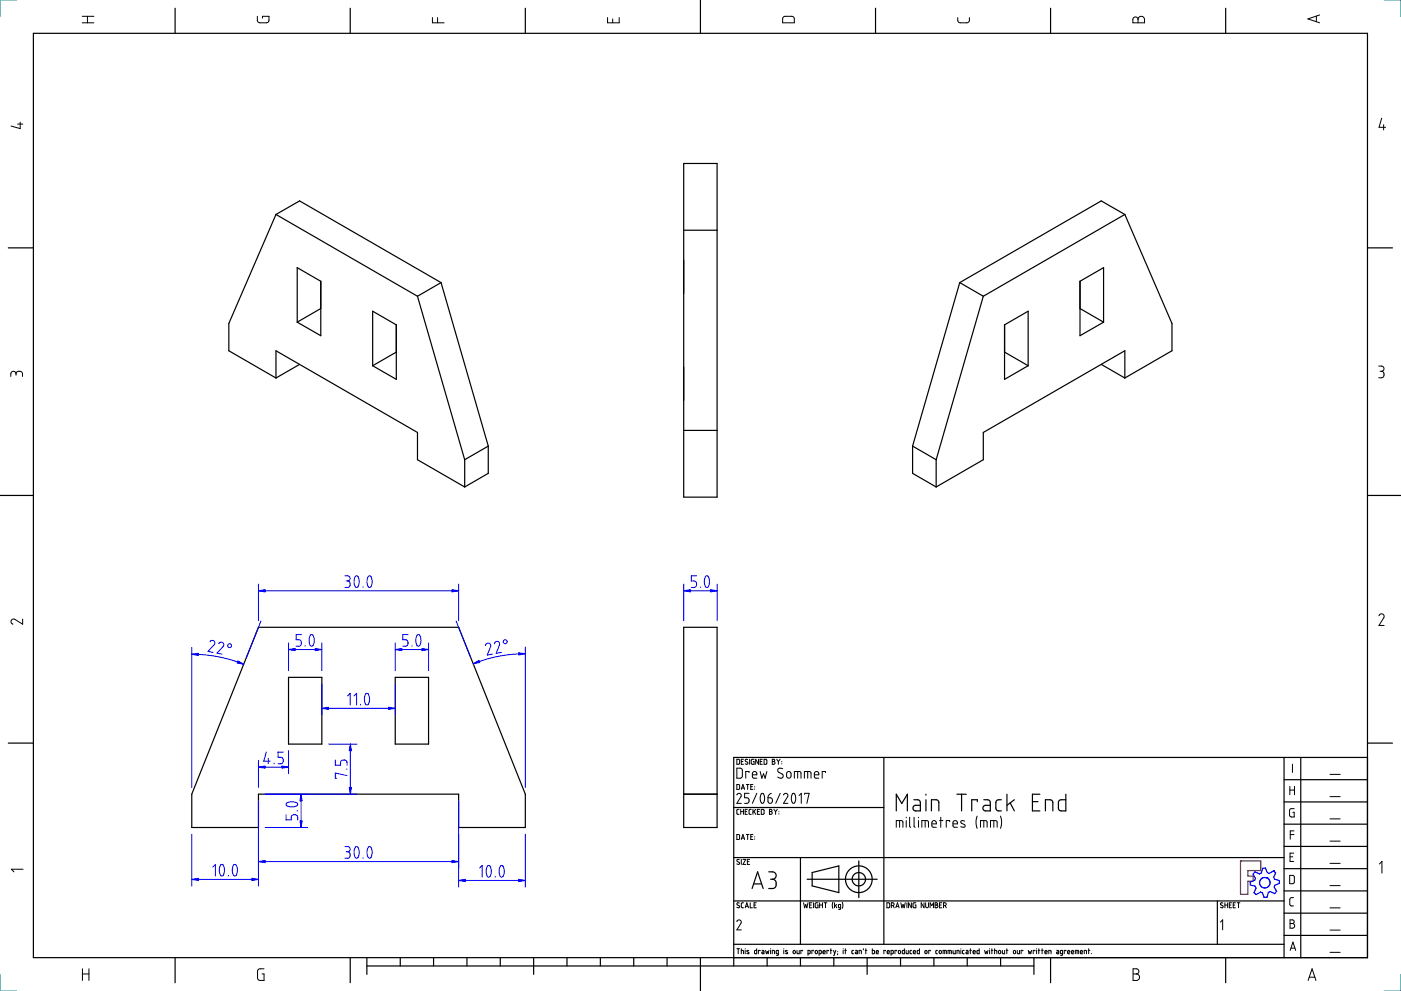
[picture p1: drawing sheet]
<svg xmlns="http://www.w3.org/2000/svg" width="420mm" height="297mm" viewBox="0 0 420 297" stroke-linecap="round" stroke-linejoin="round" font-family="sans-serif">
<g fill="none" stroke="#000" stroke-width=".36">
<path d="M210.1 0v10M10 10h400.1v277h-400.1zM52.5 2.5v7.5M105 2.5v7.5M157.5 2.5v7.5M262.6 2.5v7.5M315.1 2.5v7.5M367.6 2.5v7.5M2.5 74.3h7.5M410.1 74.3h7.5M0 148.5h10M410.1 148.5h10"/>
<path d="M2.5 222.7h7.5M265.1 227v56M385.1 233.7h25M385.1 227v60M390.1 227v60M410.1 222.7h7.5M410.1 227h-190.1v62.5M220 257h165.1M220 242h45.1M240.1 257v26M257.6 258v11M385.1 253.7h25"/>
<path d="M385.1 247h25M385.1 240.4h25M220 270h165.1M242.1 263.5h21M243.6 261.5l8-2v8l-8-2zM365.1 270v13M385.1 273.7h25M385.1 267h25M385.1 260.4h25M52.5 287v7.6M105 287v7.6M110 289.5h200.1"/>
<path d="M110 287v5.1M120 287v2.5M130 287v2.5M140 287v2.5M150 287v2.5M160 287v5.1M170 287v2.5M180 287v2.5M190.1 287v2.5M200 287v2.5M210.1 287v10.1M220 283h165.1"/>
<path d="M230.1 287v2.5M240.1 287v2.5M250.1 287v2.5M260.1 287v5.1M270.1 287v2.5M280.1 287v2.5M290.1 287v2.5M300.1 287v2.5M310.1 287v5.1M315.1 287v7.6M367.6 287v7.6M385.1 280.4h25"/>
</g>
<path d="M372 258.1h6.1v2.8h-3.9v1.7h1.6v1.5h-1.6v4h-2.2z" fill="none" stroke="#f00" stroke-width=".36"/>
<circle cx="372" cy="258.1" r=".18" fill="#f00"/>
<path d="M376.4 261.3l1.3 .6 .6-.2 .4-1.5h.8l.6 1.4 .5 .2 1.3-.8 .7 .6-.6 1.4 .2 .5 1.5 .4v.9l-1.4 .5-.2 .6 .8 1.3-.6 .6-1.4-.6-.5 .3-.4 1.4-.9 .1-.5-1.4-.6-.2-1.3 .7-.6-.6 .6-1.3-.3-.6-1.4-.3-.1-.9 1.4-.6 .2-.5-.7-1.3z" fill="none" stroke="#00f" stroke-width=".36"/>
<circle cx="381.9" cy="261" r=".18" fill="#00f"/>
<circle cx="379.3" cy="264.6" r="1.57" fill="none" stroke="#00f" stroke-width=".36"/>
<circle cx="380" cy="263.2" r=".18" fill="#00f"/>
<g fill="none" stroke="#000" stroke-width=".36">
<path d="M205 49h10.1v100h-10.1zM82.8 64.3l-14.2 32.7v8.1l14.2 8.2M82.8 64.3l7.1-4.1 42.4 24.5M82.8 64.3l42.4 24.5M205 69h10.1M337.3 64.3l14.2 32.7v8.1l-14.2 8.2M337.3 64.3l-7-4.1-42.5 24.5M337.3 64.3l-42.4 24.5M89.1 80.2l7.1 4.1v16.3l-7.1-4zM96.2 92.5l-7.1 4.1M111.8 93.3l7.1 4.1v16.3l-7.1-4.1zM125.2 88.8l14.2 49"/>
<path d="M132.3 84.7l-7.1 4.1M132.3 84.7l14.1 49M287.8 84.7l7.1 4.1M287.8 84.7l-14.1 49M294.9 88.8l-14.1 49M301.3 97.4l7-4.1v16.3l-7 4.1zM323.9 84.3l7.1-4.1v16.4l-7.1 4zM323.9 92.5l7.1 4.1M82.8 113.3v-8.2l42.4 24.5v8.2l14.2 8.2M89.9 109.2l-7.1 4.1M118.9 105.5l-7.1 4.1M301.3 105.5l7 4.1"/>
<path d="M330.3 109.2l7 4.1M337.3 113.3v-8.2l-42.4 24.5v8.2l-14.1 8.2M139.4 137.8v8.2M146.4 133.7v8.2l-7 4.1M146.4 133.7l-7 4.1M205 129h10.1M273.7 133.7v8.2l7.1 4.1M273.7 133.7l7.1 4.1M280.8 137.8v8.2M77.5 188h60l20 50v10h-20v-10h-60v10h-20v-10zM205 188h10.1v60h-10.1zM86.5 203h10v20h-10z"/>
<path d="M118.5 203h10v20h-10zM205 238h10.1M274.1 239.7l1.4 .1 .5 .7v2.6l-1.9-.2-.3-.5 .3-.8 1.9-.2M277.7 238.1v.2M277.7 239.7v3.4M287 238.1h2.8M288.4 238.1v5M295 239.7l1.5 .1 .5 .7v2.6l-1.9-.2-.3-.5 .3-.8 1.9-.2M300.3 239.7l-1.2 .1-.4 .6 .1 2.3 .5 .3 1 .1M302 238.1v5M304.2 239.7l-2.2 1.7M311.8 238.1h-2.2v5h2.2"/>
<path d="M319.6 238.1v5l-1.8-.2-.4-.6 .1-2.1 .6-.5h1.5M268.8 243.1v-5l1.6 2.7 1.7-2.7v5M279.3 243.1v-3.4h1.6l.5 .4 .2 3M293.1 240.3v-.6h-1.7v3.4M303 240.7l1.2 2.4M309.6 240.3h1.7M313.5 243.1v-3.4h1.6l.5 .4 .1 3M225.6 266.3l1.6-5 1.7 5M226 264.9h2.4M230.5 261.3l1.5 .1 .7 .6 .1 .6-.3 .6-.9 .3M231.1 263.5h.5M231.6 263.5l1 .6 .1 1.5-.8 .7h-1.4"/>
<circle cx="257.6" cy="263.5" r="4"/>
<circle cx="257.6" cy="263.5" r="2"/>
</g>
<path d="M5 0h-5v5M415.1 0h5v5M0 292.1v5h5M420.1 292.1v5h-5" fill="none" stroke="#007f7f" stroke-width=".3"/>
<g fill="none" stroke="#000" stroke-width=".3">
<path d="M24.7 6.8h3.5M24.7 4.9h3.5M26.2 4.9v1.9M77.2 4.9v1.4l.5 .5h2.2l.7-.5 .1-1.4h-2v.6M129.7 5.3v1.5h3.5M131.2 5.3v1.5M182.2 5.3v1.5h3.5v-1.5M183.7 5.7v1.1M234.9 5.2l.5-.3h2.3l.5 .6v1.3h-3.5zM287.2 5.3l.1 1 .7 .5 2.3-.1 .4-.4v-1M339.9 5.4l.4-.3h.5l.5 .8 .4-.8 .9-.1 .6 .6v1.2h-3.5zM341.3 5.9v.9"/>
<path d="M394.8 4.8v1.7M395.8 4.5l-3.6 1.2 3.6 1.1M5.3 37.2h1.5M6.1 36.6v1.9l-2.8-.7M414.4 35.4l-.8 2.8h1.9M415 37.4v1.5M4.8 112.1l-.3-.7h-.8l-.4 .4-.1 1M4.8 112.1l.4-.7 1-.1 .5 .5 .1 1M4.8 112.1v.4M413.5 109.7h1l.5 .4-.1 .9-.6 .3M413.9 111.3h.4M414.3 111.3l.7 .4v1.1l-.5 .4h-1"/>
<path d="M6.8 185.5v1.6l-2.5-1.5h-.6l-.4 .9 .6 .6M413.6 184.6l.6-.6 .8 .3 .1 .7-1.5 2.5h1.5M221 227.6h.5l.3 .2v1l-.2 .3h-.6zM221 235.1h.6l.2 .3v.9l-.2 .3h-.6zM221 230.3h1.2l.4 .4v2l-.4 .5-1.2 .1zM221 238.3l.6-.5 .7 .4-.1 .6-1.2 2h1.3M222.3 228.3h.5M222.3 236.6l.5-1.5 .5 1.5M222.4 236.2h.8M223 227.6h-.7v1.5h.7M223.8 235.1h.8M224.2 227.7l-.5-.1-.2 .4 .8 .6v.3l-.4 .2-.4-.2"/>
<path d="M224.2 235.1v1.5M224.6 237.8h-1.3v1.3l.9 .1 .4 .5-.2 .9-1.1 .2M224.6 231.6v-.4h-1v2.1M224.8 227.6v1.5M225.1 235.8h.5M225.6 232.2h1.4l-.3-.8-.5-.2-.4 .3-.2 1.3 .4 .4 1 .1M225.8 235.1h-.7v1.5h.7M226.1 227.6l-.8 .2 .1 1.2 .7 .1v-.8h-.2M226.3 235.8v.1M226.3 236.5v.1M227 237.8l-1.4 3M227.5 227.6v1.5l-.9-1.5v1.5"/>
<path d="M228 228.3h.5M228 231.2l.5 2.1 .5-1.4 .5 1.4 .5-2.1M228.3 238l.6-.1 .4 .9-.1 1.3-.5 .7-.4-.1-.3-1.1zM228.6 227.6h-.6v1.5h.6M229.2 227.6l.8 .2v1l-.3 .3h-.5zM230.3 239.1h.8l.5 .4v.7l-.2 .5-.5 .1-.5-.3zM231.3 237.8l-.7 .5-.3 .8M231.6 227.6l.7 .2v.3l-.3 .2 .4 .2-.2 .5-.6 .1zM231.6 228.3h.4M232.9 227.6l.5 .7M233.4 228.3v.8M233.9 227.6l-.5 .7"/>
<path d="M234 237.8l-1.4 3M234.4 228.3h.1M234.4 228.9v.1M234.7 230.4l-1-.1-.4 .3-.1 .5 .2 .3 1.3 .7 .1 .8-.6 .4-1-.4M235 238.3l.6-.5 .7 .4-.1 .6-1.2 2h1.3M236 231.5l.6-.3 .6 .4v1.1l-.4 .5h-.5l-.4-.4zM237.7 237.9h.6l.3 .9-.1 1.3-.4 .7-.5-.2-.3-1zM238.2 233.3v-2.1l1.9 .2 .1 1.9M239.2 231.2v2.1M239.6 238.5l.7-.7v3M241.2 233.3v-2.1l1.9 .2 .1 1.9M241.3 238.1v-.3h1.4l-.7 3"/>
<path d="M242.2 231.2v2.1M244.2 232.2h1.4l-.3-.8-.5-.2-.4 .3-.2 1.3 .4 .4 1 .1M247.6 231.6v-.4h-1v2.1M386.8 235.7v2.5M386.8 236.8h1.4M387.6 229v2.5M388.2 235.7v2.5M398.9 232.1h3M398.9 238.8h3M221 250.1h.6l.2 .3v1l-.2 .2h-.6zM221.6 242.6l-.6 .2v1.1l.6 .2M221.7 257.7l-.5-.1-.2 .4 .7 .5 .1 .4-.3 .2-.5-.2"/>
<path d="M222.1 242.6v1.5M222.1 243.3h.9M222.3 257.6v1.5M222.3 251.6l.5-1.5 .5 1.5M222.4 251.2h.8M222.8 257.6h.8l-.8 1.5h.8M223 242.6v1.5M223.5 243.3h.5M223.8 250.1h.8M224.1 258.3h.5M224.1 242.6h-.6v1.5h.6M224.2 250.1v1.5"/>
<path d="M224.8 257.6h-.7v1.5h.7M225.1 250.8h.5M225.3 242.6h-.4l-.3 .3 .1 1 .6 .2M225.8 250.1h-.7v1.5h.7M225.8 242.6v1.5M226.1 243.2l.5 .9M226.3 250.8v.1M226.3 251.5h.1M226.6 242.6l-.8 .9M227.1 243.3h.5M227.8 242.6h-.7v1.5h.7M228.3 242.6l.8 .2 .1 1-.3 .3h-.6z"/>
<path d="M230.8 242.6l.7 .2-.3 .5 .3 .1 .1 .3-.3 .4h-.5zM230.8 243.3h.4M232.1 242.6l.5 .7M232.6 243.3v.8M233.1 242.6l-.5 .7M233.6 243.3h.1M233.6 243.9v.1M268.8 248v-2l1.9 .1 .1 1.9M269.8 246v2M271.8 245v.1M271.8 246v2M272.8 245v2.7l.3 .3"/>
<path d="M274.1 245v2.7l.3 .3M275.5 245v.1M275.5 246v2M276.5 248v-2l1.8 .1 .1 1.9M277.5 246v2M279.5 247h1.3l-.2-.9-.6-.1-.4 .2-.1 1.4 .3 .3 1 .1M281.8 246h1M282.1 245v3M284.8 246.3v-.3h-1v2M285.8 247h1.3l-.2-.9-.5-.1-.5 .3-.1 1.2 .4 .4 .9 .1M289.3 246.1l-.8-.1-.4 .4 1.2 .8 .1 .6-.3 .2-1-.2M293.1 244.6l-.4 1.5 .4 2.2"/>
<path d="M294 248v-2l1.9 .1 .1 1.9M295 246v2M297.1 248v-2l1.8 .1 .1 1.9M298 246v2M300 244.6l.4 1.5-.4 2.2M386.9 256.8h.8M386.9 250.1h1.2M388 255.7h-1.1v2.5h1.1M388.1 249h-1.2v2.5M388.1 242.4h-.9l-.4 .4-.1 1.6 .3 .4 1.1 .1v-1.4h-.4M398.9 245.4h3M398.9 252.1h3"/>
<path d="M398.9 258.8h3M413.7 259l.7-.8v3.5M6.9 260.5h-3.5l.8 .8M221 276.2l.2-.4 .5-.1 .4 .2 .2 .5-1.3 2.3h1.3M221.7 270.7l-.5-.1-.2 .4 .7 .5 .1 .4-.4 .2-.4-.2M223 270.6l-.7 .2 .1 1.2 .6 .1M223.5 272.1l.5-1.5 .5 1.5M223.6 271.7h.7M225 270.6v1.5h.6M226.1 271.3h.5M226.8 270.6h-.7v1.5h.7M241 270.6l.3 1.5 .3-1 .4 1 .3-1.5"/>
<path d="M242.8 271.3h.5M243.5 270.6h-.7v1.5h.7M244 270.6v1.5M245.3 270.6h-.6l-.2 .3 .2 1.2h.6v-.8h-.2M245.8 271.3h.9M245.8 270.6v1.5M246.7 270.6v1.5M247.1 270.6h.9M247.6 270.6v1.5M249.8 270.4l-.2 .8 .2 1.1M250.3 270.6v1.5M250.6 271.4l.3 .7"/>
<path d="M250.9 271.1l-.6 .5M252.1 272.1l-.6-.1v-.9h.6v1.3l-.6 .2M252.6 270.4l.2 .7-.2 1.2M266 270.6l.8 .2v1l-.2 .3h-.6zM267.3 271.4l.7-.1v-.6l-.7-.1v1.5M267.8 271.4l.4 .7M268.6 272.1l.6-1.5 .4 1.5M268.8 271.7h.7M270.2 270.6l.3 1.5 .3-1 .3 1 .4-1.5M272 270.6v1.5M273.3 270.6v1.5l-.8-1.5v1.5M274.7 270.6h-.7l-.2 .2 .1 1.2 .8 .1v-.8h-.3"/>
<path d="M277.1 270.6v1.5l-.8-1.5v1.5M277.6 270.6v1.2l.4 .3 .4-.3v-1.2M278.9 272.1v-1.5l.5 .8 .6-.8v1.5M280.4 270.6l.8 .2-.3 .5 .4 .3-.2 .5h-.7zM280.4 271.3h.5M281.8 271.3h.5M282.4 270.6h-.6v1.5h.6M283 271.4l.6-.1 .1-.5-.7-.2v1.5M283.4 271.4l.4 .7M366 276.4l.7-.7v3M366.8 270.7l-.6-.1-.2 .4 .8 .5v.4l-.4 .2-.4-.2M367.3 270.6v1.5"/>
<path d="M367.3 271.3h.9M368.2 270.6v1.5M368.7 271.3h.5M369.3 270.6h-.6v1.5h.6M369.8 271.3h.5M370.5 270.6h-.7v1.5h.7M371 270.6h.8M371.4 270.6v1.5M386.8 262.4h1l.4 .4v1.6l-.4 .5h-1zM386.9 275.7h.9l.3 .4-.1 .5-.4 .2 .7 .5-.1 .6-.4 .3h-.9zM386.9 276.8h.7M387.9 269l-.8 .1-.3 .5 .1 1.7 1 .2"/>
<path d="M398.9 272.1h3M398.9 265.5h3M398.9 278.8h3M24.7 291.9h2M24.7 290.4v3.5M26.7 290.4v3.5M79.2 290.4h-1.5l-.4 .5-.1 2.3 .5 .6 1.5 .1v-2h-.6M221 284.4h.8M221.4 284.4v1.5M222.3 284.9l.6 .1 .1 .9M222.3 284.4v1.5M223.5 284.4v.1"/>
<path d="M223.5 284.9v1M224.6 284.9h-.5l-.1 .2 .6 .5v.2h-.6M226.9 284.4v1.5l-.5-.1-.1-.8 .6-.1M227.9 285v-.1h-.5v1M228.5 284.9l.6 .2v.8l-.6-.1 .1-.4h.5M229.6 284.9l.2 1 .3-.7 .3 .7 .2-1M231.1 284.4v.1M231.1 284.9v1M231.6 285.9v-1l.6 .1 .1 .9M233.4 285.9l-.6-.2 .1-.8h.5v1.4l-.5 .1M235.1 284.4v.1M235.1 284.9v1"/>
<path d="M236.1 284.9h-.2a.24 .24 0 0 0-.3 0 .24 .24 0 0 0 .1 .4l.5 .2a.34 .34 0 0 1-.2 .4 .34 .34 0 0 1-.4-.1M237.9 285l.3-.1 .3 .1-.1 .8-.5-.1zM239 284.9v.8l.2 .2h.5v-1M240.7 285v-.1h-.5v1M242.3 285.9l.6-.1v-.9h-.6v1.5M244 285v-.1h-.5v1M244.5 285l.3-.1 .3 .1-.1 .8-.5-.1zM245.6 285.9l.7-.1-.1-.9h-.6v1.5M246.8 285.4h.7l-.1-.4h-.5l-.1 .6 .2 .3h.5M248.5 285v-.1h-.5v1M249 284.9h.5M249.2 284.4v1.5"/>
<path d="M250 284.9l.3 1M250.7 284.9l-.6 1.5h-.1M251.2 285.9l-.1 .3M251.2 285.2v.1M252.9 284.4v.1M252.9 284.9v1M253.4 284.9h.5M253.5 284.4v1.5M256 284.9l-.5 .2v.6l.5 .2M256.6 284.9l.6 .2v.8l-.6-.1v-.4h.6M257.6 285.9v-1l.7 .1v.9M259 284.4l-.1 .3"/>
<path d="M259.5 284.9h.5M259.7 284.4v1.5M261.6 284.4v1.5l.5-.1 .1-.8-.6-.1M262.8 285.4h.6v-.4h-.6v.7l.6 .2M265.6 285v-.1h-.5v1M266.1 285.4h.6l-.1-.5-.5 .1v.7l.6 .2M267.2 285.9l.6-.1v-.9h-.6v1.5M268.9 285v-.1h-.5v1M269.5 285l.2-.1 .4 .2-.2 .8-.5-.3zM271.2 284.4v1.5l-.5-.1-.1-.9h.6M271.7 284.9v.8l.3 .2h.4v-1M273.4 284.9l-.5 .2v.6l.5 .2"/>
<path d="M273.9 285.4h.7l-.2-.5-.4 .1-.1 .7 .7 .2M275.7 284.4v1.5l-.6-.1v-.9h.6M277.4 285l.3-.1 .3 .2-.2 .8-.4-.3zM279 285v-.1h-.5v1M281.2 284.9l-.6 .2 .1 .6 .5 .2M281.7 285l.3-.1 .3 .1-.1 .8-.5-.1zM282.8 285.9v-1h.9l.1 1M283.3 284.9v1M284.3 285.9v-1h.9l.1 1M284.8 284.9v1M285.8 284.9v.8l.3 .2h.4v-1M287 285.9v-1l.6 .1 .1 .9"/>
<path d="M288.2 284.4v.1M288.2 284.9v1M289.2 284.9l-.6 .2 .1 .7 .5 .1M289.7 284.9l.6 .2v.8l-.5-.1-.1-.3 .6-.1M290.8 284.9h.5M291 284.4v1.5M291.8 285.4h.7l-.1-.5h-.5l-.1 .8 .7 .2M293.7 284.4v1.5h-.6v-1h.6M295.3 284.9l.2 1 .3-.7 .2 .7 .3-1M296.8 284.4v.1M296.8 284.9v1M297.3 284.9h.5"/>
<path d="M297.5 284.4v1.5M298.3 284.9l.6 .1 .1 .9M298.3 284.4v1.5M299.5 285l.3-.1 .3 .1-.1 .8-.5-.1zM300.6 284.9v.8l.3 .2h.4v-1M301.8 284.9h.5M301.9 284.4v1.5M304 284.9h.3l.3 .2-.2 .8-.5-.3zM305.1 284.9v.8l.2 .2h.5v-1M306.7 285v-.1h-.5v1M308.4 284.9l.2 1 .3-.7 .2 .7 .3-1M310.4 285v-.1h-.5v1"/>
<path d="M310.9 284.4v.1M310.9 284.9v1M311.4 284.9h.5M311.5 284.4v1.5M312.4 284.9h.5M312.5 284.4v1.5M313.4 285.4h.6l-.1-.5h-.4l-.1 .8 .6 .2M314.5 285.9v-1h.6l.1 1M316.9 284.9l.6 .2v.8l-.6-.1v-.4h.6M318.7 285.9l-.7-.2 .1-.8h.6v1.3l-.6 .2M319.7 285v-.1h-.5v1M320.2 285.4h.6l-.1-.4-.4-.1-.1 .8 .6 .2"/>
<path d="M321.3 285.4h.7l-.1-.5h-.5l-.1 .8 .7 .2M322.5 285.9v-1l1 .1v.9M323 284.9v1M324 285.4h.7l-.2-.5h-.4l-.1 .8 .7 .2M325.2 285.9v-1l.6 .1v.9M326.3 284.9h.5M326.5 284.4v1.5M327.3 285.8v.1M339.8 290.4h1.3l.4 .5-.1 .7-.6 .3 .6 .2 .3 .6-.1 .7-.5 .4-1.3 .1zM339.8 291.9h1M386.9 284.9l.9-2.5 .8 2.5M387.2 284.2h1.1"/>
<path d="M392.3 293.9l1.2-3.5 1.2 3.5M392.6 292.9h1.7M398.9 285.5h3"/>
</g>
<g fill="none" stroke="#00f" stroke-width=".3">
<path d="M77.5 177.1h60M77.5 175.1v10.9M103.4 172.6h1.1l.4 .5v.7l-.7 .3M103.8 174.1h.4M104.2 174.1l.7 .5 .1 1-.6 .5h-1M106.6 172.8l.7-.1 .4 1.2-.1 1.4-.3 .6-.3 .2-.4-.2-.4-1.1v-1.2zM108.9 175.9v.2M110.4 172.8l.7-.1 .5 1.1-.1 1.5-.3 .6-.3 .2-.5-.2-.3-1v-1.2zM137.5 175.1v10.9M205 177.1h10.1M205 175.1v10.9M208.9 172.6h-1.6v1.5l1.2 .1 .4 .7v.7l-.4 .4-1.2 .1"/>
<path d="M210.1 175.9v.2M211.7 172.7h.7l.4 1.3-.2 1.4-.6 .7-.4-.2-.4-1.3 .1-.9zM215.1 175.1v10.9M57.5 196.1l4.2 .2 3.9 .6 4 1 3.5 1.2M57.5 194.1v41.9M62.9 192.4l.5-.4h.5l.4 .3 .1 .6-2 2.4 1.5 .3M65.6 192.9l.4-.4h.5l.6 .5-.2 .8-1.8 2 1.5 .3M78.3 186.2l-4.5 11.1M86.5 194.7h10M86.5 192.7v8.3M90.4 190.2h-1.6v1.5l1.1 .1 .5 .6-.1 .8-.3 .4-1.2 .1M91.5 193.5v.2"/>
<path d="M93.1 190.4l.3-.2 .4 .2 .4 1.2-.1 1.3-.5 .8-.5-.2-.4-1.1 .1-1.1zM96.5 192.7v8.3M118.5 194.7h10M118.5 192.7v8.3M122.4 190.2h-1.6v1.5l1.1 .1 .5 .6-.1 .7-.2 .4-1.3 .2M123.5 193.5v.2M125.2 190.3l.6 .1 .4 1.2-.1 1.4-.5 .7-.5-.2-.4-1.1 .1-1.2zM128.5 192.7v8.3M136.8 186.2l4.4 10.9M145.6 193.5l.5-.7h.5l.4 .3 .2 .6-1.1 2.6 1.6-.2M148.3 193l.6-.7 .8 .2 .1 .7-1 2.6 1.5-.3M157.5 195.9l-3.7 .2-4.3 .6-3.8 .9-3.8 1.4"/>
<path d="M157.5 194v42M96.5 205v9.3M96.5 212.3h22M104.2 208.6l.8-.8v3.5M106.2 208.6l.7-.8v3.5M108.1 211.1v.2M109.7 208l.7-.1 .4 1.2-.1 1.5-.5 .7-.5-.1-.4-1.1v-1.3zM118.5 205v9.3M77.5 227.9v8.1M77.5 229.9h9M79.5 238h27.6M79.9 225.4l-.8 2.8h1.9"/>
<path d="M80.5 227.4v1.5M82.2 228.7v.2M84.9 225.4h-1.5v1.6h1l.5 .7v.7l-.2 .3-1.3 .2M86.5 225v6.9M90.3 238v10M98.5 223h8.6M100.6 227.8v1.6h1.5l.1-1.1 .6-.5 1 .2 .3 .4v1M103.9 230.5h.2M104.1 232.5l-3.5-.8v1.6h.4M105.1 223v15M57.5 250v15.6M63.8 259.9l.8-.8v3.5"/>
<path d="M66.1 259.3l.3-.2 .5 .1 .4 1.3-.2 1.4-.5 .7-.5-.2-.3-1v-1zM70.1 259.2h.7l.4 1.3-.2 1.4-.5 .7-.5-.2-.3-1.3v-.9zM77.5 240v25.6M77.5 258.3h60M79.5 248h12.8M85.8 244.2v1.6h1.5l.1-1.2 .6-.4h.8l.4 .3 .1 1.3M85.9 240.7l.9-.3 1.1-.1 1.1 .3 .3 .6-.7 .5-1.5 .2-1.1-.4-.2-.3zM89.1 243h.2M103.4 253.7l1.1 .1 .4 .3v.8l-.7 .4M103.8 255.3h.4M104.2 255.3l.7 .5 .1 .9-.5 .5h-1.1M106.6 253.9l.2-.2 .5 .2 .4 1.1-.1 1.4-.6 .8-.4-.1-.4-1.1v-1.2z"/>
<path d="M108.9 257v.2M110.5 253.9h.7l.4 1-.1 1.5-.6 .8-.4-.1-.4-1.1v-1.2zM137.5 240v25.9M146.2 259.6l.6-.1 .5 1.2-.1 1.5-.2 .5-.4 .2-.4-.2-.4-1.2v-1zM150.1 259.6l.3-.2 .4 .2 .4 1.2-.1 1.4-.6 .7-.4-.2-.4-1.1v-1.1zM157.5 250v15.9M57.5 263.6h20M68.5 262.4v.2M137.5 263.9h20M143.8 260.2l.8-.8v3.5M148.5 262.7v.2"/>
<circle cx="68.9" cy="193.5" r=".58"/>
<circle cx="151.5" cy="192.4" r=".58"/>
</g>
<g fill="#00f" stroke="#00f" stroke-width=".3">
<path d="M77.5 177.1l2-.4v.7z"/>
<path d="M135.5 176.7l2 .4-2 .3z"/>
<path d="M205 177.1l2.1-.4v.7z"/>
<path d="M213 176.7l2.1 .4-2.1 .3z"/>
<path d="M77.5 258.3l2-.4v.7z"/>
<path d="M135.5 257.9l2 .4-2 .3z"/>
<path d="M155.5 263.6l2 .3-2 .3z"/>
<path d="M137.5 263.9l2-.3v.6z"/>
<path d="M57.5 263.6l2-.4v.7z"/>
<path d="M75.5 263.2l2 .4-2 .3z"/>
<path d="M86.5 194.7l2-.3v.6z"/>
<path d="M94.5 194.4l2 .3-2 .3z"/>
<path d="M118.5 194.7l2-.3v.6z"/>
<path d="M126.5 194.4l2 .3-2 .3z"/>
<path d="M96.5 212.3l2-.3v.6z"/>
<path d="M116.5 212l2 .3-2 .3z"/>
<path d="M77.5 229.9l2-.3v.7z"/>
<path d="M84.5 229.6l2 .3-2 .4z"/>
<path d="M105.1 223l.3 2h-.7z"/>
<path d="M104.7 236h.7l-.3 2z"/>
<path d="M90.3 238l.3 2h-.6z"/>
<path d="M90 246h.6l-.3 2z"/>
<path d="M57.5 196.1l2-.3v.7z"/>
<path d="M71.3 198.1l1.8 1-2-.4z"/>
<path d="M155.5 195.7l2 .2-1.9 .4z"/>
<path d="M141.9 199l1.8-1 .2 .6z"/>
</g>
</svg>
